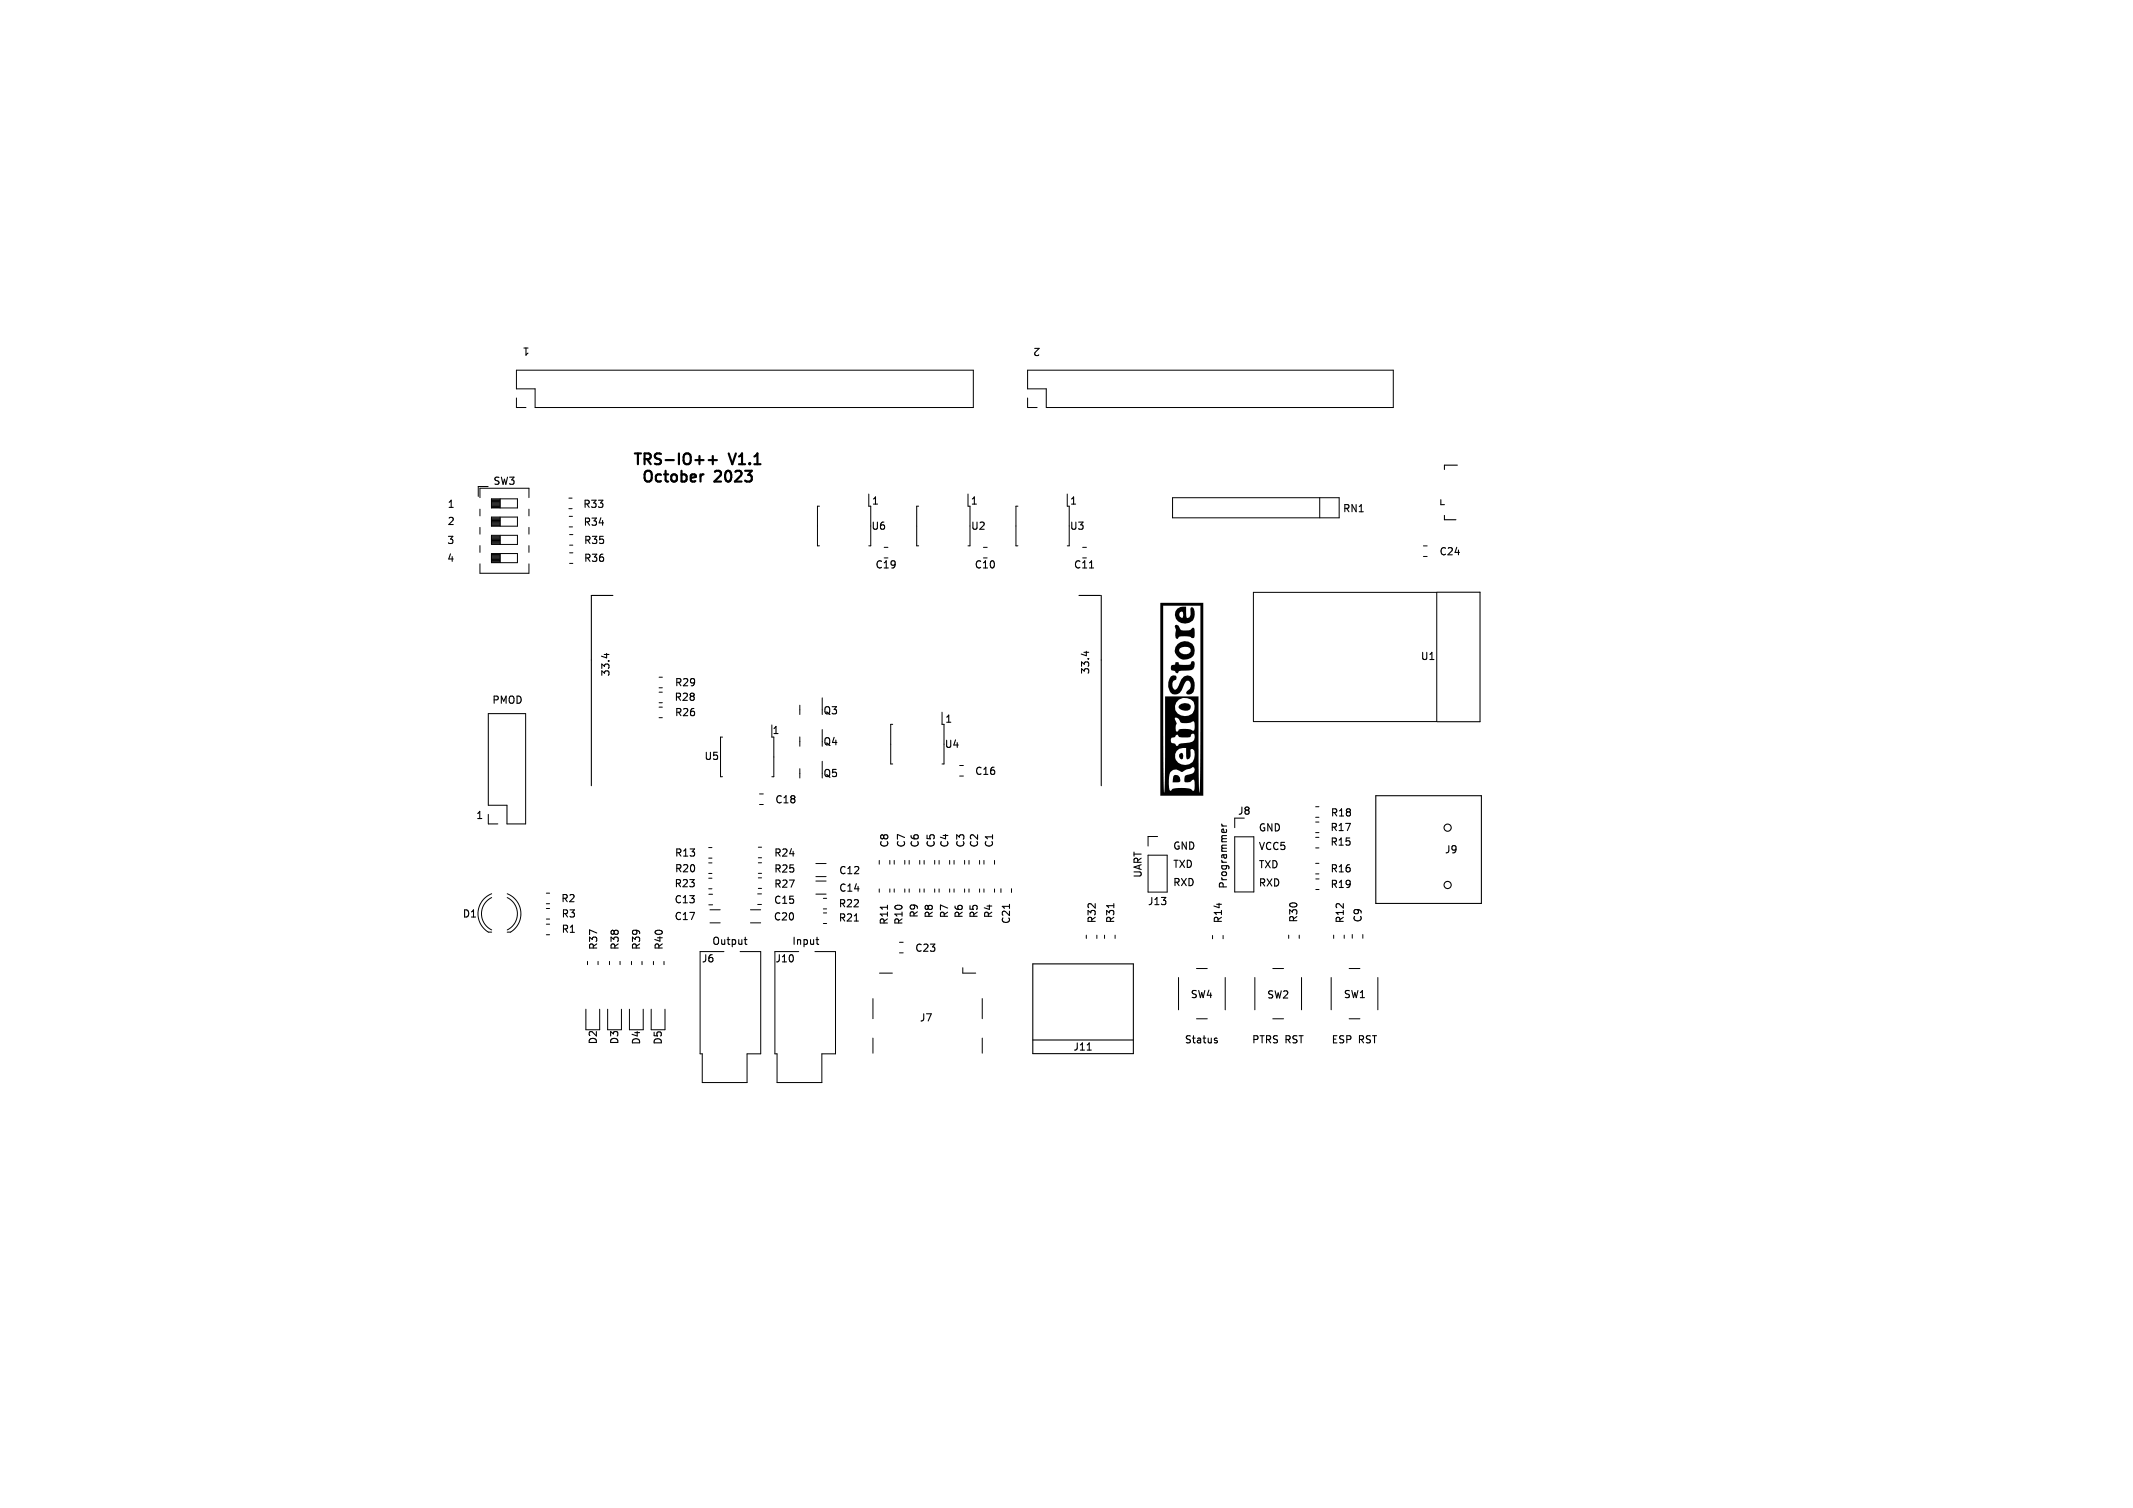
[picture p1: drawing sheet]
<svg xmlns="http://www.w3.org/2000/svg" width="297mm" height="210mm" viewBox="0 0 297 210" stroke-linecap="round" stroke-linejoin="round" font-family="sans-serif">
<defs><g id="words">
<g font-size="2.1">
<text x="88" y="65.2">TRS-IO++</text>
<text x="101.6" y="65.2">V1.1</text>
<text x="89.2" y="67.6">October</text>
<text x="99.6" y="67.6">2023</text>
</g>
<g font-size="1.4">
<text x="73.8" y="48.2" transform="rotate(-180 73.8 48.2)">1</text>
<text x="145" y="48.2" transform="rotate(-180 145 48.2)">2</text>
<text x="62.2" y="70.9">1</text>
<text x="68.6" y="67.7">SW3</text>
<text x="81.1" y="70.9">R33</text>
<text x="121.3" y="70.5">1</text>
<text x="135.1" y="70.5">1</text>
<text x="148.9" y="70.5">1</text>
<text x="186.9" y="71.5">RN1</text>
<text x="62.2" y="76">3</text>
<text x="62.2" y="73.3">2</text>
<text x="81.2" y="73.4">R34</text>
<text x="81.2" y="76">R35</text>
<text x="121.2" y="74">U6</text>
<text x="135.1" y="74">U2</text>
<text x="148.9" y="74">U3</text>
<text x="200.3" y="77.5">C24</text>
<text x="62.2" y="78.4">4</text>
<text x="81.2" y="78.4">R36</text>
<text x="121.8" y="79.4">C19</text>
<text x="135.6" y="79.4">C10</text>
<text x="149.4" y="79.4">C11</text>
<text x="85.1" y="94.3" transform="rotate(-90 85.1 94.3)">33.4</text>
<text x="93.9" y="95.8">R29</text>
<text x="151.9" y="94" transform="rotate(-90 151.9 94)">33.4</text>
<text x="197.7" y="92.1">U1</text>
<text x="68.4" y="98.2">PMOD</text>
<text x="93.8" y="97.8">R28</text>
<text x="93.9" y="99.9">R26</text>
<text x="114.5" y="99.7">Q3</text>
<text x="131.5" y="100.9">1</text>
<text x="98" y="106">U5</text>
<text x="107.5" y="102.4">1</text>
<text x="114.5" y="104">Q4</text>
<text x="131.4" y="104.4">U4</text>
<text x="107.8" y="112.1">C18</text>
<text x="114.5" y="108.4">Q5</text>
<text x="135.7" y="108.1">C16</text>
<text x="172.3" y="113.7">J8</text>
<text x="185.2" y="113.9">R18</text>
<text x="66.2" y="114.3">1</text>
<text x="93.9" y="119.5">R13</text>
<text x="107.7" y="119.5">R24</text>
<text x="123.9" y="118.1" transform="rotate(-90 123.9 118.1)">C8</text>
<text x="126.2" y="118.1" transform="rotate(-90 126.2 118.1)">C7</text>
<text x="128.1" y="118.1" transform="rotate(-90 128.1 118.1)">C6</text>
<text x="130.4" y="118.1" transform="rotate(-90 130.4 118.1)">C5</text>
<text x="132.3" y="118.1" transform="rotate(-90 132.3 118.1)">C4</text>
<text x="134.5" y="118.1" transform="rotate(-90 134.5 118.1)">C3</text>
<text x="136.4" y="118.1" transform="rotate(-90 136.4 118.1)">C2</text>
<text x="138.5" y="118.1" transform="rotate(-90 138.5 118.1)">C1</text>
<text x="163.2" y="118.5">GND</text>
<text x="175.1" y="116">GND</text>
<text x="175.1" y="118.6">VCC5</text>
<text x="185.1" y="115.9">R17</text>
<text x="185.1" y="118">R15</text>
<text x="201.1" y="119">J9</text>
<text x="78" y="125.8">R2</text>
<text x="93.8" y="126">C13</text>
<text x="93.8" y="123.8">R23</text>
<text x="93.9" y="121.7">R20</text>
<text x="107.7" y="121.7">R25</text>
<text x="107.7" y="123.8">R27</text>
<text x="116.7" y="121.9">C12</text>
<text x="116.7" y="124.4">C14</text>
<text x="159.2" y="122.4" transform="rotate(-90 159.2 122.4)">UART</text>
<text x="163.2" y="123.6">RXD</text>
<text x="163.2" y="121.1">TXD</text>
<text x="171.1" y="123.9" transform="rotate(-90 171.1 123.9)">Programmer</text>
<text x="175.1" y="123.7">RXD</text>
<text x="175.1" y="121.1">TXD</text>
<text x="185.2" y="121.7">R16</text>
<text x="185.2" y="123.9">R19</text>
<text x="64.3" y="128">D1</text>
<text x="78.1" y="130.1">R1</text>
<text x="78.1" y="128">R3</text>
<text x="93.8" y="128.3">C17</text>
<text x="99.1" y="131.8">Output</text>
<text x="107.6" y="128.4">C20</text>
<text x="107.7" y="126.1">C15</text>
<text x="110.2" y="131.8">Input</text>
<text x="116.7" y="126.6">R22</text>
<text x="116.7" y="128.5">R21</text>
<text x="123.8" y="128.9" transform="rotate(-90 123.8 128.9)">R11</text>
<text x="125.9" y="128.9" transform="rotate(-90 125.9 128.9)">R10</text>
<text x="128" y="127.9" transform="rotate(-90 128 127.9)">R9</text>
<text x="130.1" y="128" transform="rotate(-90 130.1 128)">R8</text>
<text x="132.2" y="128" transform="rotate(-90 132.2 128)">R7</text>
<text x="134.3" y="128" transform="rotate(-90 134.3 128)">R6</text>
<text x="136.3" y="128" transform="rotate(-90 136.3 128)">R5</text>
<text x="138.4" y="128" transform="rotate(-90 138.4 128)">R4</text>
<text x="140.8" y="128.8" transform="rotate(-90 140.8 128.8)">C21</text>
<text x="152.8" y="128.7" transform="rotate(-90 152.8 128.7)">R32</text>
<text x="155.4" y="128.7" transform="rotate(-90 155.4 128.7)">R31</text>
<text x="159.7" y="126.3">J13</text>
<text x="170.3" y="128.7" transform="rotate(-90 170.3 128.7)">R14</text>
<text x="180.8" y="128.6" transform="rotate(-90 180.8 128.6)">R30</text>
<text x="187.3" y="128.7" transform="rotate(-90 187.3 128.7)">R12</text>
<text x="189.8" y="128.6" transform="rotate(-90 189.8 128.6)">C9</text>
<text x="83.4" y="132.4" transform="rotate(-90 83.4 132.4)">R37</text>
<text x="86.4" y="132.4" transform="rotate(-90 86.4 132.4)">R38</text>
<text x="89.3" y="132.4" transform="rotate(-90 89.3 132.4)">R39</text>
<text x="92.5" y="132.4" transform="rotate(-90 92.5 132.4)">R40</text>
<text x="97.6" y="134.2">J6</text>
<text x="107.9" y="134.2">J10</text>
<text x="127.3" y="132.7">C23</text>
<text x="128" y="142.5">J7</text>
<text x="165.7" y="139.2">SW4</text>
<text x="176.3" y="139.3">SW2</text>
<text x="187" y="139.2">SW1</text>
<text x="83.3" y="145.5" transform="rotate(-90 83.3 145.5)">D2</text>
<text x="86.3" y="145.5" transform="rotate(-90 86.3 145.5)">D3</text>
<text x="89.3" y="145.6" transform="rotate(-90 89.3 145.6)">D4</text>
<text x="92.4" y="145.6" transform="rotate(-90 92.4 145.6)">D5</text>
<text x="149.4" y="146.5">J11</text>
<text x="164.9" y="145.5">Status</text>
<text x="174.2" y="145.5">PTRS</text>
<text x="179" y="145.5">RST</text>
<text x="185.3" y="145.5">ESP</text>
<text x="189.2" y="145.5">RST</text>
</g>
</g></defs>
<g fill="none" stroke="#000" stroke-width=".15">
<path d="M151.7 79.1h.6M200.6 69.6v.7h.5M201.1 71.8v.6h1.6M202.9 64.8h-1.8v.6M84.1 91.1h.7M84.5 91v.6M85.3 82.9h-3v26.5M150.2 82.9h3M150.9 90.8h.7M151.3 90.7v.6M153.3 82.9v26.5M200.1 82.5h6v18h-6"/>
<path d="M170.1 114.7l.2 .3M170.1 115.8l.1-.3h.2l.1 .4M170.1 115h.7M170.7 115.5l.1 .3M191.6 110.8h14.7v15h-14.7zM103.6 130.9h.4M103.8 130.5v.9l.2 .1M113.6 130.9h.4M113.8 131.4l.2 .1M119 128.3h.5M123.6 126.1v.5M140.6 125.9v.6"/>
<path d="M143.8 134.2h14v12.5h-14zM155.1 125.8v.6M143.8 144.8h14M151.4 146.2h.6M169.2 144.9h.3v.2l-.1 .1h-.2M169.2 144.6h.3"/>
<circle cx="201.6" cy="115.3" r=".5"/>
<circle cx="201.6" cy="123.2" r=".5"/>
</g>
<path d="M97.5 66.1v1M98 66.1h-.3l-.2 .2M98.7 64.1h1.1M99.3 63.5v1.1" fill="none" stroke="#000" stroke-width=".3"/>
<g fill="none" stroke="#000" stroke-width=".14">
<path d="M71.9 51.6h63.6v5.2h-61v-2.6h-2.6zM71.9 55.4v1.4h1.3M143.1 51.6h50.9v5.2h-48.3v-2.6h-2.6zM143.1 55.4v1.4h1.3M66.8 69.3v-1.3h6.9v1.3M66.8 70.9v.9M66.8 73.4v1M66.8 76v.9M66.8 78.5v1.3h6.9v-1.3M68 67.8h-1.4v1.3M68.4 69.5h3.7v1.2h-3.7zM68.4 72h3.7v1.3h-3.7z"/>
<path d="M68.4 74.5h3.7v1.3h-3.7zM68.4 77.1h3.7v1.3h-3.7zM68.4 69.6h1.2M68.4 69.7h1.2M68.4 69.8h1.2M68.4 69.9h1.2M68.4 70.1h1.2M68.4 70.2h1.2M68.4 70.3h1.2M68.4 70.4h1.2M68.4 70.5h1.2M68.4 70.7h1.2"/>
<path d="M68.4 72.1h1.2M68.4 72.2h1.2M68.4 72.4h1.2M68.4 72.5h1.2M68.4 72.6h1.2M68.4 72.7h1.2M68.4 72.8h1.2M68.4 73h1.2M68.4 73.1h1.2M68.4 73.2h1.2M68.4 74.7h1.2M68.4 74.8h1.2"/>
<path d="M68.4 74.9h1.2M68.4 75h1.2M68.4 75.1h1.2M68.4 75.3h1.2M68.4 75.4h1.2M68.4 75.5h1.2M68.4 75.6h1.2M68.4 75.7h1.2M68.4 77.2h1.2M68.4 77.3h1.2M68.4 77.4h1.2M68.4 77.6h1.2"/>
<path d="M68.4 77.7h1.2M68.4 77.8h1.2M68.4 77.9h1.2M68.4 78h1.2M68.4 78.2h1.2M68.4 78.3h1.2M69.6 69.5v1.2M69.6 72v1.3M69.6 74.5v1.3M69.6 77.1v1.3M73.7 70.9v.9M73.7 73.4v1"/>
<path d="M73.7 76v.9M79.2 69.4h.5M79.2 70.8h.5M79.3 71.9h.4M79.3 73.4h.4M79.3 74.4h.5M79.3 75.9h.5M79.3 77h.5M79.3 78.5h.5M114.1 70.5h-.3v5.5h.3M121 68.8v1.7M121.2 70.5v5.5h-.2"/>
<path d="M123.1 77.7h.5M123.1 76.2h.5M127.9 70.5h-.3v5.5h.3M134.8 68.8v1.7M135.1 70.5v5.5h-.3M136.9 77.7h.6M136.9 76.2h.6M141.7 70.5h-.2v5.5h.2M148.6 68.8v1.7M148.9 70.5v5.5h-.3M150.8 77.7h.5M150.8 76.2h.5"/>
<path d="M163.3 69.3h23.2v2.8h-23.2zM183.8 69.3v2.8M198.2 76h.5M198.2 77.5h.5M68 99.4h5.2v15.3h-2.6v-2.6h-2.6zM91.8 94.3h.4M91.8 95.8h.4M91.8 98.5h.4M91.8 99.9h.4M91.8 96.4h.4M91.8 97.9h.4M111.4 98.2v1.3"/>
<path d="M114.5 97.2v1.7M131.2 99.2v1.7M174.5 82.5h25.6v18h-25.6zM68 113.4v1.3h1.3M98.7 118h.4M98.7 119.5h.4M100.6 102.7h-.3v5.5h.3M105.6 118h.4M105.6 119.5h.4M105.8 110.6h.5M105.8 112h.5M107.5 101v1.7"/>
<path d="M107.7 102.7v5.5h-.2M111.4 102.6v1.3M111.4 107v1.3M114.5 101.6v1.7M114.5 106v1.7M122.4 119.8v.5M123.9 119.8v.5M124.3 100.9h-.3v5.5h.3M124.5 119.8v.5M126 119.8v.5M126.6 119.8v.5M128.1 119.8v.5"/>
<path d="M128.7 119.8v.5M130.1 119.8v.5M130.8 119.8v.5M131.4 100.9v5.5h-.2M132.2 119.8v.5M132.8 119.8v.5M133.6 106.6h.5M133.6 108.1h.5M134.3 119.8v.5M134.9 119.8v.5M136.4 119.8v.5M137 119.8v.5"/>
<path d="M138.5 119.8v.5M159.9 119.1h2.6v5.1h-2.6zM161.2 116.5h-1.3v1.3M171.9 113.9v1.4M171.9 116.5h2.7v7.7h-2.7zM183.2 114.5h.5M183.2 115.9h.5M183.2 112.3h.5M183.2 113.8h.5M183.2 116.6h.5M183.2 118.1h.5M68.5 124.5a2.99 2.99 0 0 0-1.9 2.5 2.99 2.99 0 0 0 1.4 2.8h.5"/>
<path d="M68.5 125a2.5 2.5 0 0 0-1.5 2.3 2.5 2.5 0 0 0 1.5 2.2M70.6 125a2.5 2.5 0 0 1 1.4 2.3 2.5 2.5 0 0 1-1.4 2.2M70.6 124.5a2.99 2.99 0 0 1 1.9 2.5 2.99 2.99 0 0 1-1.4 2.8h-.5M76.1 124.4h.4M76.1 125.9h.4M76.1 128.7h.4M76.1 130.2h.4M76.1 126.5h.4M76.1 128h.4M81.8 133.9v.4M83.3 133.9v.4M84.9 133.9v.4"/>
<path d="M86.3 133.9v.4M87.9 133.9v.4M89.4 133.9v.4M91 133.9v.4M92.5 133.9v.4M98.7 120.2h.4M98.7 121.6h.4M98.7 122.3h.4M98.7 123.8h.4M98.7 124.5h.5M98.7 126h.5M98.9 126.7h1.4"/>
<path d="M98.9 128.5h1.4M100.8 132.5h-3.3v14.3h.3v4h6.2v-4h1.9v-14.3h-2.8M104.5 126.7h1.4M104.5 128.5h1.4M105.5 124.5h.5M105.5 126h.5M105.6 120.2h.4M105.6 121.6h.4M105.6 122.3h.4M105.6 123.7h.4M111.2 132.5h-3.3v14.3h.3v4h6.2v-4h1.9v-14.3h-2.8M113.6 120.3h1.4"/>
<path d="M113.6 122.1h1.4M113.6 122.7h1.4M113.6 124.5h1.4M114.6 125.1h.5M114.6 126.6h.5M114.6 127.1h.5M114.6 128.6h.5M121.5 139.1v2.8M122.4 123.8v.5M122.5 135.5h1.8M123.9 123.8v.5M124.5 123.8v.5"/>
<path d="M125.2 131.2h.6M125.2 132.7h.6M126 123.8v.5M126.6 123.8v.5M128.1 123.8v.5M128.7 123.8v.5M130.1 123.8v.5M130.8 123.8v.5M132.2 123.8v.5M132.8 123.8v.5M134.1 134.8v.7h1.8M134.3 123.8v.5"/>
<path d="M134.9 123.8v.5M136.4 123.8v.5M136.8 139.1v2.8M137 123.8v.5M138.5 123.8v.5M139.4 123.8v.5M140.8 123.8v.5M151.3 130.2v.5M152.7 130.2v.5M153.8 130.2v.5M155.3 130.2v.5M164.1 136.1v4.5"/>
<path d="M166.6 134.9h1.5M168.8 130.3v.4M170.3 130.3v.4M170.6 136.1v4.5M174.7 136.1v4.5M177.2 134.9h1.5M179.4 130.2v.5M180.9 130.2v.5M181.2 136.1v4.5M183.2 120.2h.5M183.2 121.7h.5M183.2 122.4h.5"/>
<path d="M183.2 123.9h.5M185.4 136.1v4.5M185.7 130.2v.5M187.2 130.2v.5M187.9 134.9h1.5M188.3 130.1v.6M189.8 130.1v.6M191.9 136.1v4.5M81.6 140.5v2.9h1.9v-2.9M84.6 140.5v2.9h1.9v-2.9M87.6 140.5v2.9h2v-2.9M90.7 140.5v2.9h1.9v-2.9"/>
<path d="M121.5 144.6v2.1M136.8 144.6v2.1M166.6 141.9h1.5M177.2 141.9h1.5M187.9 141.9h1.5"/>
</g>
<path d="M163.7 87a.57 .57 0 0 1 .6 .6 1.46 1.46 0 0 0 1.8-.2 .74 .74 0 0 1 .3 .7l-.1 .7-.2 .1a2.33 2.33 0 0 0-2-.1l-.1 .2h-.1a1.11 1.11 0 0 1-.2-1.1l-.1-.7zM163.9 84.8l.5-.3h.8v1.3l.1 .3 .3-.1 .2-.3-.1-.9 .2-.2a.74 .74 0 0 1 .5 1 1.4 1.4 0 0 1-1.1 1.2 1.4 1.4 0 0 1-1.6-.6l-.1-.7h.6l.1 .4 .3 .2 .1-.1a.83 .83 0 0 0-.1-.9l-.3 .2-.1 .2h-.6l.1-.3zM164 89.7a1.37 1.37 0 0 1 1.8-.2 1.37 1.37 0 0 1 .3 1.9 1.44 1.44 0 0 1-1.5 .4 1.44 1.44 0 0 1-1-1.3h.6a.94 .94 0 0 0 1.6 .3v-.4a1.01 1.01 0 0 0-1.6 .1h-.6l.1-.4zM164.2 98.2a1.18 1.18 0 0 1 1.6 0v.2l-.1 .3a1.1 1.1 0 0 1-1.6-.3zM163 94.2a.53 .53 0 0 1 .8 .1v.4h-.2a.81 .81 0 0 0-.1 1.3l.2 .1 .2-.3 .2-.4a1.59 1.59 0 0 1 1.3-1.3 1.14 1.14 0 0 1 1 1.3 1.01 1.01 0 0 1-.8 1.3h-.3l-.1-.1a.76 .76 0 0 1 .5-.7 .85 .85 0 0 0-.2-1.1 .77 .77 0 0 0-.7 .7 1.21 1.21 0 0 1-1.5 1.2 1.74 1.74 0 0 1-.3-2.5zM163.1 92.7l.5-.1 .1-.4h.2h.2v.3l.2 .1h1.1l.4-.1 .1-.4h.4a.85 .85 0 0 1-.8 1.3h-1.3l-.2 .4a.39 .39 0 0 1-.4-.4h-.5zM163.5 108h.5l.3 .2v.6l-.1 .1-.9 .1 .1-.9zM164.2 105l.3-.2a.62 .62 0 0 1 .2 .8l-.1 .2a.5 .5 0 0 1-.4-.8zM161.6 84h5.9v26.8h-5.9v-13.4h.4l.1 13 .1-1.2h.6a.93 .93 0 0 0 .2 1l.2-.2a4.4 4.4 0 0 1 2.7 0l.3 .2a1.81 1.81 0 0 0 0-1.6l-.2 .1a.7 .7 0 0 1-1.1 .1l.1-.7 .1-.1 .2-.1a.86 .86 0 0 0 1.1-.8l-.1-.2-.2-.1-.4 .3-.7 .1a.51 .51 0 0 1-.8 .1 .92 .92 0 0 0-1 0 .92 .92 0 0 0-.4 .9v1h-.6v-3.7h1.4a1.4 1.4 0 0 0 2 1 1.4 1.4 0 0 0 .5-2.2h-.3v.2a.92 .92 0 0 1-.5 1.3l-.1-.4v-1.2a1.2 1.2 0 0 0-1.6 1.3h-1.4v-2.4h.8l.1 .3 .5 .2 .3 .3 .3-.3 .8-.1a1.73 1.73 0 0 0 1.3-.4 .86 .86 0 0 0-.1-.9l-.3 .1-.1 .3-.1 .1h-.3a1.52 1.52 0 0 1-1.3-.2l-.1-.2a.38 .38 0 0 0-.4 .4h-.5l-.1 .4h-.8v-3.1h1.4l.2 .7a1.15 1.15 0 0 0 .1 1.2l.2-.2a.86 .86 0 0 1 .8-.2 1.8 1.8 0 0 1 1.3 .3 1.25 1.25 0 0 0 0-1.4 2.39 2.39 0 0 1-1.8 .2l-.1-.1a.61 .61 0 0 0-.7-.5h-1.4v-1.7h1.4a1.38 1.38 0 0 0 1.1 1.4 1.38 1.38 0 0 0 1.6-.9 1.36 1.36 0 0 0-.8-1.6 1.36 1.36 0 0 0-1.7 .6l-.2 .5h-1.4v-1.3h4.7v9.9l.1 3.5 .1-6.4 .1-19.6h-5.2v13h-.4z" fill="#000"/>
<use href="#words"/>
</svg>
